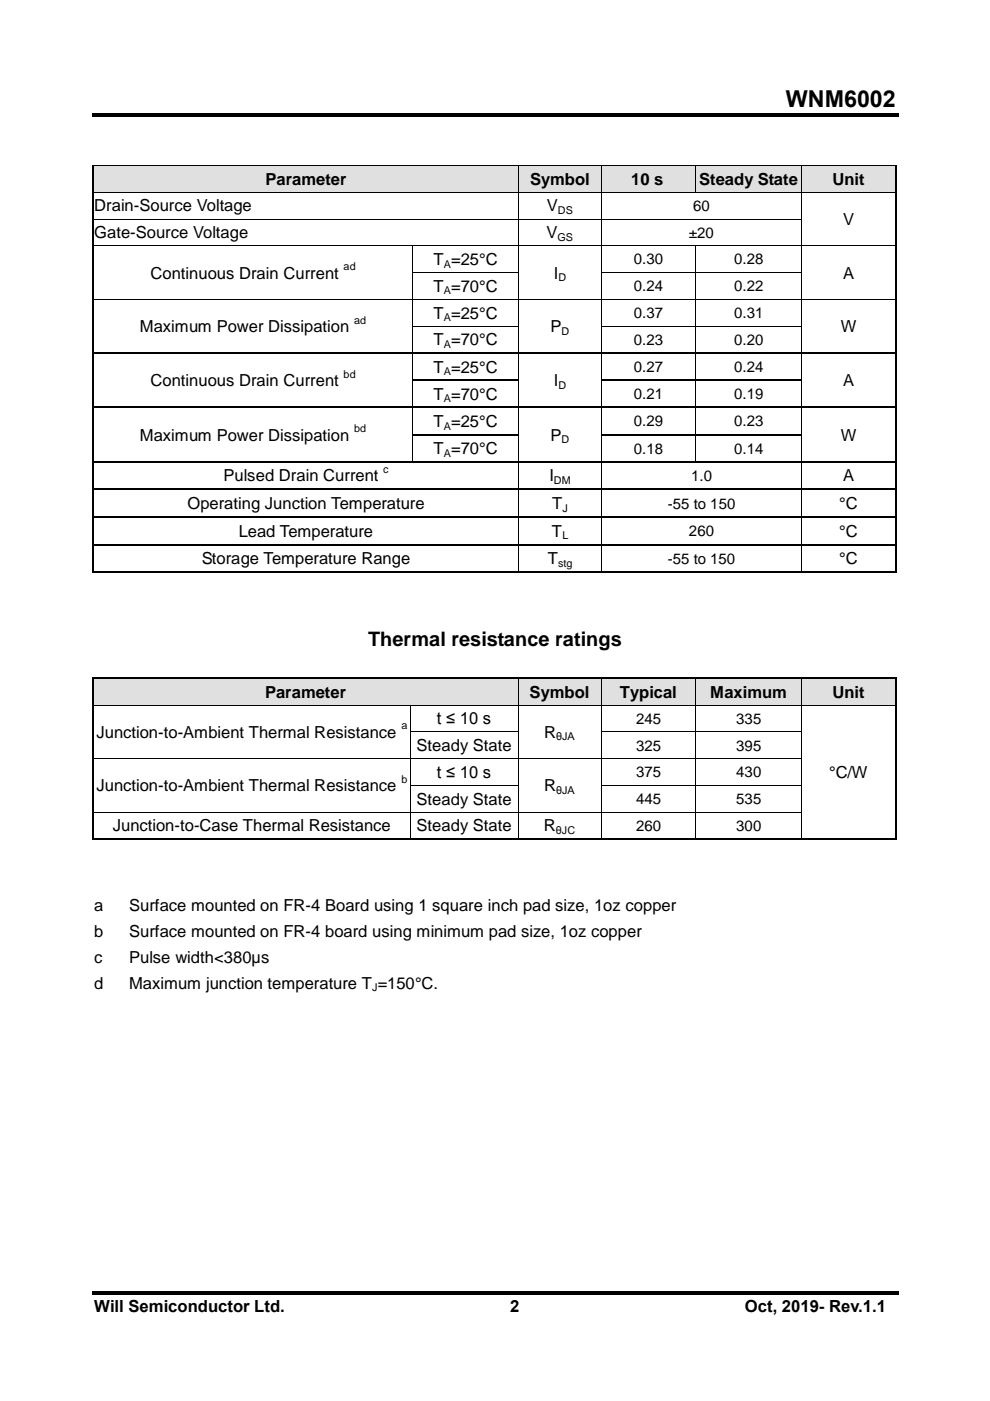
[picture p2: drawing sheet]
<svg xmlns="http://www.w3.org/2000/svg" width="210mm" height="297mm" viewBox="0 0 210 297" stroke-linecap="round" stroke-linejoin="round" font-family="sans-serif">
<defs><g id="words">
<text font-size="4.9" x="166.7" y="22.6">WNM6002</text>
<text font-size="4.2" x="78.1" y="136.9">Thermal resistance ratings</text>
<g font-size="3.5">
<text x="56.3" y="39.2">Parameter</text>
<text x="112.4" y="39.2">Symbol</text>
<text x="133.9" y="39.2">10 s</text>
<text x="148.3" y="39.2">Steady State</text>
<text x="176.6" y="39.2">Unit</text>
<text x="20" y="44.8">Drain-Source Voltage</text>
<text x="116" y="44.8">V</text>
<text x="178.8" y="47.7">V</text>
<text x="20" y="50.5">Gate-Source Voltage</text>
<text x="115.9" y="50.5">V</text>
<text x="31.9" y="59">Continuous Drain Current</text>
<text x="92" y="56.2">T =25°C</text>
<text x="117.5" y="59">I</text>
<text x="178.8" y="59">A</text>
<text x="92" y="61.9">T =70°C</text>
<text x="29.7" y="70.4">Maximum Power Dissipation</text>
<text x="92" y="67.6">T =25°C</text>
<text x="116.8" y="70.4">P</text>
<text x="178.3" y="70.4">W</text>
<text x="92" y="73.2">T =70°C</text>
<text x="31.9" y="81.9">Continuous Drain Current</text>
<text x="92" y="79">T =25°C</text>
<text x="117.5" y="81.9">I</text>
<text x="178.8" y="81.9">A</text>
<text x="92" y="84.7">T =70°C</text>
<text x="29.7" y="93.4">Maximum Power Dissipation</text>
<text x="92" y="90.5">T =25°C</text>
<text x="116.8" y="93.4">P</text>
<text x="178.3" y="93.4">W</text>
<text x="92" y="96.3">T =70°C</text>
<text x="39.8" y="108">Operating Junction Temperature</text>
<text x="47.4" y="102.1">Pulsed Drain Current</text>
<text x="116.5" y="102.1">I</text>
<text x="117.1" y="108">T</text>
<text x="178" y="108">°C</text>
<text x="178.8" y="102.1">A</text>
<text x="50.6" y="113.8">Lead Temperature</text>
<text x="117.1" y="113.8">T</text>
<text x="178" y="113.8">°C</text>
<text x="42.8" y="119.6">Storage Temperature Range</text>
<text x="116.2" y="119.6">T</text>
<text x="178" y="119.6">°C</text>
<text x="56.2" y="147.9">Parameter</text>
<text x="112.3" y="147.9">Symbol</text>
<text x="131.5" y="147.9">Typical</text>
<text x="150.7" y="147.9">Maximum</text>
<text x="176.6" y="147.9">Unit</text>
<text x="92.7" y="153.5">t ≤ 10 s</text>
<text x="20.5" y="156.4">Junction-to-Ambient Thermal Resistance</text>
<text x="88.4" y="159.3">Steady State</text>
<text x="115.4" y="156.4">R</text>
<text x="20.5" y="167.8">Junction-to-Ambient Thermal Resistance</text>
<text x="92.7" y="164.9">t ≤ 10 s</text>
<text x="115.4" y="167.8">R</text>
<text x="175.9" y="164.9">°C/W</text>
<text x="88.4" y="170.6">Steady State</text>
<text x="23.9" y="176.3">Junction-to-Case Thermal Resistance</text>
<text x="88.4" y="176.3">Steady State</text>
<text x="115.4" y="176.3">R</text>
<text x="20" y="193.1">a</text>
<text x="27.4" y="193.1">Surface mounted on FR-4 Board using 1 square inch pad size, 1oz copper</text>
<text x="20" y="198.6">b</text>
<text x="27.4" y="198.6">Surface mounted on FR-4 board using minimum pad size, 1oz copper</text>
<text x="20" y="204.1">c</text>
<text x="20" y="209.6">d</text>
<text x="27.4" y="204.1">Pulse width&lt;380µs</text>
<text x="27.4" y="209.6">Maximum junction temperature T =150°C.</text>
<text x="20" y="278.2">Will Semiconductor Ltd.</text>
<text x="108.2" y="278.2">2</text>
<text x="158" y="278.2">Oct, 2019- Rev.1.1</text>
</g>
<g font-size="3.2">
<text x="147" y="44.7">60</text>
<text x="146.1" y="50.4">±20</text>
<text x="134.4" y="56">0.30</text>
<text x="155.7" y="56">0.28</text>
<text x="134.4" y="61.8">0.24</text>
<text x="155.7" y="61.8">0.22</text>
<text x="134.4" y="67.4">0.37</text>
<text x="155.7" y="67.4">0.31</text>
<text x="134.4" y="73.1">0.23</text>
<text x="155.7" y="73.1">0.20</text>
<text x="134.4" y="78.9">0.27</text>
<text x="155.7" y="78.9">0.24</text>
<text x="134.4" y="84.6">0.21</text>
<text x="155.7" y="84.6">0.19</text>
<text x="134.4" y="90.4">0.29</text>
<text x="155.7" y="90.4">0.23</text>
<text x="134.4" y="96.2">0.18</text>
<text x="146.6" y="101.9">1.0</text>
<text x="155.7" y="96.2">0.14</text>
<text x="141.6" y="107.8">-55 to 150</text>
<text x="146.1" y="113.7">260</text>
<text x="141.6" y="119.5">-55 to 150</text>
<text x="134.9" y="153.4">245</text>
<text x="156.2" y="153.4">335</text>
<text x="134.9" y="159.1">325</text>
<text x="156.2" y="159.1">395</text>
<text x="134.9" y="164.8">375</text>
<text x="156.2" y="164.8">430</text>
<text x="134.9" y="170.5">445</text>
<text x="156.2" y="170.5">535</text>
<text x="134.9" y="176.2">260</text>
<text x="156.2" y="176.2">300</text>
</g>
<g font-size="2.3">
<text x="118.3" y="45.4">DS</text>
<text x="118.3" y="51">GS</text>
<text x="72.9" y="57.3">ad</text>
<text x="94.2" y="56.7">A</text>
<text x="118.4" y="59.6">D</text>
<text x="94.2" y="62.4">A</text>
<text x="75.1" y="68.6">ad</text>
<text x="94.2" y="68.1">A</text>
<text x="119.1" y="70.9">D</text>
<text x="94.2" y="73.8">A</text>
<text x="72.9" y="80.1">bd</text>
<text x="94.2" y="79.5">A</text>
<text x="118.4" y="82.4">D</text>
<text x="94.2" y="85.3">A</text>
<text x="75.1" y="91.6">bd</text>
<text x="94.2" y="91.1">A</text>
<text x="119.1" y="94">D</text>
<text x="81.3" y="100.3">c</text>
<text x="94.2" y="96.9">A</text>
<text x="117.5" y="102.6">DM</text>
<text x="119.3" y="108.5">J</text>
<text x="119.3" y="114.3">L</text>
<text x="118.4" y="120.2">stg</text>
<text x="85.1" y="154.6">a</text>
<text x="118" y="157">θJA</text>
<text x="85.1" y="166">b</text>
<text x="118" y="168.3">θJA</text>
<text x="117.9" y="176.8">θJC</text>
<text x="79" y="210.2">J</text>
</g>
</g></defs>
<path d="M19.5 24h171v.8h-171zM19.5 273.8h171v.8h-171z" fill="#000"/>
<g fill="#e0e0e0">
<path d="M20 35.2h90v5.5h-90z" fill-rule="evenodd"/>
<path d="M110.1 35.2h17.3v5.5h-17.3z" fill-rule="evenodd"/>
<path d="M127.6 35.2h19.8v5.5h-19.8z" fill-rule="evenodd"/>
<path d="M147.7 35.2h22.3v5.5h-22.3z" fill-rule="evenodd"/>
<path d="M170.1 35.2h19.8v5.5h-19.8z" fill-rule="evenodd"/>
</g>
<g fill="none" stroke="#000" stroke-width=".21">
<path d="M19.7 35.1h90.2M110 35.2v5.5M110.1 35.1h17.3M127.5 35.2v5.5M127.6 35.1h19.8M147.5 35.2v5.5M147.6 35.1h22.4M170 35.2v5.5M170.1 35.1h19.8M20 40.8h89.9M20 46.4h89.9M20 52.1h67.4"/>
<path d="M87.5 52.2v5.5M87.5 57.9v5.5M87.6 52.1h22.3M87.6 57.8h22.3M110 40.8v5.5M110 46.5v5.5M110 52.2v5.5M110 57.9v5.5M110.1 40.8h17.3M110.1 46.4h17.3M110.1 52.1h17.3M127.5 40.8v5.5"/>
<path d="M127.5 46.5v5.5M127.5 52.2v5.5M127.5 57.9v5.5M127.6 40.8h19.8M127.6 46.4h42.4M127.6 52.1h19.8M127.6 57.8h19.8M147.5 52.2v5.5M147.6 40.8h22.4M147.6 52.1h22.4M147.6 57.8h22.4M170 40.8v5.5"/>
<path d="M170 46.5v5.5M170 52.2v5.5M170 57.9v5.5M170.1 40.8h19.8M170.1 52.1h19.8M20 63.5h67.4M87.5 63.6v5.5M87.5 69.3v5.5M87.5 75v5.5M87.6 63.5h22.3M87.6 69.2h22.3M110 63.6v5.5"/>
<path d="M110 69.3v5.5M110 75v5.5M110.1 63.5h17.3M127.5 63.6v5.5M127.5 69.3v5.5M127.5 75v5.5M127.6 63.5h19.8M127.6 69.2h19.8M147.6 63.5h22.4M147.6 69.2h22.4M170 63.6v5.5M170 69.3v5.5"/>
<path d="M170 75v5.5M170.1 63.5h19.8M87.5 80.8v5.5M87.5 86.5v5.6M87.5 92.3v5.5M110 80.8v5.5M110 86.5v5.6M110 92.3v5.5M110 98.1v5.5M127.5 80.8v5.5M127.5 86.5v5.6M127.5 92.3v5.5"/>
<path d="M127.5 98.1v5.5M147.5 92.3v5.5M170 80.8v5.5M170 86.5v5.6M170 92.3v5.5M170 98.1v5.5M110 103.9v5.6M110 109.8v5.5M110 115.7v5.5M127.5 103.9v5.6M127.5 109.8v5.5M127.5 115.7v5.5"/>
<path d="M170 103.9v5.6M170 109.8v5.5M170 115.7v5.5"/>
</g>
<g fill="#000">
<path d="M109.9 35h.2v.2h-.2z" fill-rule="evenodd"/>
<path d="M127.4 35h.2v.2h-.2z" fill-rule="evenodd"/>
<path d="M147.4 35h.2v.2h-.2z" fill-rule="evenodd"/>
<path d="M170 35h.1v.2h-.1z" fill-rule="evenodd"/>
<path d="M189.9 35h.3v.2h-.3z" fill-rule="evenodd"/>
<path d="M19.7 40.7h.3v.1h-.3z" fill-rule="evenodd"/>
<path d="M19.7 46.3h.3v.2h-.3z" fill-rule="evenodd"/>
<path d="M19.7 52h.3v.2h-.3z" fill-rule="evenodd"/>
<path d="M19.7 57.7h.3v.2h-.3z" fill-rule="evenodd"/>
<path d="M87.4 52h.2v.2h-.2z" fill-rule="evenodd"/>
<path d="M87.4 57.7h.2v.2h-.2z" fill-rule="evenodd"/>
<path d="M109.9 40.7h.2v.1h-.2z" fill-rule="evenodd"/>
<path d="M109.9 46.3h.2v.2h-.2z" fill-rule="evenodd"/>
<path d="M109.9 52h.2v.2h-.2z" fill-rule="evenodd"/>
<path d="M109.9 57.7h.2v.2h-.2z" fill-rule="evenodd"/>
<path d="M127.4 40.7h.2v.1h-.2z" fill-rule="evenodd"/>
<path d="M127.4 46.3h.2v.2h-.2z" fill-rule="evenodd"/>
<path d="M127.4 52h.2v.2h-.2z" fill-rule="evenodd"/>
<path d="M127.4 57.7h.2v.2h-.2z" fill-rule="evenodd"/>
<path d="M147.4 40.7h.2v.1h-.2z" fill-rule="evenodd"/>
<path d="M147.4 52h.2v.2h-.2z" fill-rule="evenodd"/>
<path d="M170 40.7h.1v.1h-.1z" fill-rule="evenodd"/>
<path d="M170 46.3h.1v.2h-.1z" fill-rule="evenodd"/>
<path d="M170 52h.1v.2h-.1z" fill-rule="evenodd"/>
<path d="M170 57.7h.1v.2h-.1z" fill-rule="evenodd"/>
<path d="M189.9 40.7h.3v.1h-.3z" fill-rule="evenodd"/>
<path d="M189.9 46.3h.3v.2h-.3z" fill-rule="evenodd"/>
<path d="M189.9 52h.3v.2h-.3z" fill-rule="evenodd"/>
<path d="M189.9 57.7h.3v.2h-.3z" fill-rule="evenodd"/>
<path d="M19.7 63.4h.3v.2h-.3z" fill-rule="evenodd"/>
<path d="M19.7 69.1h.3v.2h-.3z" fill-rule="evenodd"/>
<path d="M19.7 74.8h.3v.2h-.3z" fill-rule="evenodd"/>
<path d="M87.4 63.4h.2v.2h-.2z" fill-rule="evenodd"/>
<path d="M87.4 69.1h.2v.2h-.2z" fill-rule="evenodd"/>
<path d="M87.4 74.8h.3v.2h-.3z" fill-rule="evenodd"/>
<path d="M109.9 63.4h.2v.2h-.2z" fill-rule="evenodd"/>
<path d="M109.9 69.1h.2v.2h-.2z" fill-rule="evenodd"/>
<path d="M109.9 74.8h.3v.2h-.3z" fill-rule="evenodd"/>
<path d="M127.4 63.4h.2v.2h-.2z" fill-rule="evenodd"/>
<path d="M127.4 69.1h.2v.2h-.2z" fill-rule="evenodd"/>
<path d="M127.4 74.8h.3v.2h-.3z" fill-rule="evenodd"/>
<path d="M170 63.4h.1v.2h-.1z" fill-rule="evenodd"/>
<path d="M170 69.1h.1v.2h-.1z" fill-rule="evenodd"/>
<path d="M170 74.8h.2v.2h-.2z" fill-rule="evenodd"/>
<path d="M189.9 63.4h.3v.2h-.3z" fill-rule="evenodd"/>
<path d="M189.9 69.1h.3v.2h-.3z" fill-rule="evenodd"/>
<path d="M189.9 74.8h.3v.2h-.3z" fill-rule="evenodd"/>
<path d="M19.7 80.5h.3v.3h-.3z" fill-rule="evenodd"/>
<path d="M19.7 86.3h.3v.2h-.3z" fill-rule="evenodd"/>
<path d="M19.7 92.1h.3v.2h-.3z" fill-rule="evenodd"/>
<path d="M19.7 97.8h.3v.3h-.3z" fill-rule="evenodd"/>
<path d="M87.4 80.5h.2v.3h-.2z" fill-rule="evenodd"/>
<path d="M87.4 86.3h.3v.2h-.3z" fill-rule="evenodd"/>
<path d="M87.4 92.1h.2v.2h-.2z" fill-rule="evenodd"/>
<path d="M87.4 97.8h.3v.3h-.3z" fill-rule="evenodd"/>
<path d="M109.9 80.5h.2v.3h-.2z" fill-rule="evenodd"/>
<path d="M109.9 86.3h.3v.2h-.3z" fill-rule="evenodd"/>
<path d="M109.9 92.1h.2v.2h-.2z" fill-rule="evenodd"/>
<path d="M109.9 97.8h.3v.3h-.3z" fill-rule="evenodd"/>
<path d="M127.4 80.5h.2v.3h-.2z" fill-rule="evenodd"/>
<path d="M127.4 86.3h.3v.2h-.3z" fill-rule="evenodd"/>
<path d="M127.4 92.1h.2v.2h-.2z" fill-rule="evenodd"/>
<path d="M127.4 97.8h.3v.3h-.3z" fill-rule="evenodd"/>
<path d="M147.4 97.8h.3v.3h-.3z" fill-rule="evenodd"/>
<path d="M170 80.5h.1v.3h-.1z" fill-rule="evenodd"/>
<path d="M170 86.3h.2v.2h-.2z" fill-rule="evenodd"/>
<path d="M170 92.1h.1v.2h-.1z" fill-rule="evenodd"/>
<path d="M170 97.8h.2v.3h-.2z" fill-rule="evenodd"/>
<path d="M189.9 80.5h.3v.3h-.3z" fill-rule="evenodd"/>
<path d="M189.9 86.3h.3v.2h-.3z" fill-rule="evenodd"/>
<path d="M189.9 92.1h.3v.2h-.3z" fill-rule="evenodd"/>
<path d="M189.9 97.8h.3v.3h-.3z" fill-rule="evenodd"/>
<path d="M19.7 103.6h.3v.3h-.3z" fill-rule="evenodd"/>
<path d="M19.7 109.5h.3v.3h-.3z" fill-rule="evenodd"/>
<path d="M19.7 115.3h.3v.4h-.3z" fill-rule="evenodd"/>
<path d="M109.9 103.6h.4v.3h-.4z" fill-rule="evenodd"/>
<path d="M109.9 109.5h.4v.3h-.4z" fill-rule="evenodd"/>
<path d="M109.9 115.3h.4v.4h-.4z" fill-rule="evenodd"/>
<path d="M127.4 103.6h.4v.3h-.4z" fill-rule="evenodd"/>
<path d="M127.4 109.5h.4v.3h-.4z" fill-rule="evenodd"/>
<path d="M127.4 115.3h.4v.4h-.4z" fill-rule="evenodd"/>
<path d="M170 103.6h.3v.3h-.3z" fill-rule="evenodd"/>
<path d="M170 109.5h.3v.3h-.3z" fill-rule="evenodd"/>
<path d="M170 115.3h.3v.4h-.3z" fill-rule="evenodd"/>
<path d="M189.9 103.6h.3v.3h-.3z" fill-rule="evenodd"/>
<path d="M189.9 109.5h.3v.3h-.3z" fill-rule="evenodd"/>
<path d="M189.9 115.3h.3v.4h-.3z" fill-rule="evenodd"/>
<path d="M19.7 121.2h.3v.3h-.3z" fill-rule="evenodd"/>
<path d="M19.7 121.2h.3v.3h-.3z" fill-rule="evenodd"/>
<path d="M109.9 121.2h.4v.3h-.4z" fill-rule="evenodd"/>
<path d="M127.4 121.2h.4v.3h-.4z" fill-rule="evenodd"/>
<path d="M170 121.2h.3v.3h-.3z" fill-rule="evenodd"/>
<path d="M189.9 121.2h.3v.3h-.3z" fill-rule="evenodd"/>
<path d="M189.9 121.2h.3v.3h-.3z" fill-rule="evenodd"/>
</g>
<g fill="none" stroke="#000" stroke-width=".34">
<path d="M19.8 35.2v5.5M190 35.2v5.5M19.8 40.8v5.5M19.8 46.5v5.5M19.8 52.2v5.5M19.8 57.9v5.5M190 40.8v5.5M190 46.5v5.5M190 52.2v5.5M190 57.9v5.5M19.8 63.6v5.5M19.8 69.3v5.5"/>
<path d="M19.8 75v5.5M190 63.6v5.5M190 69.3v5.5M190 75v5.5M19.8 80.8v5.5M19.8 86.5v5.6M19.8 92.3v5.5M19.8 98.1v5.5M190 80.8v5.5M190 86.5v5.6M190 92.3v5.5M190 98.1v5.5"/>
<path d="M19.8 103.9v5.6M19.8 109.8v5.5M19.8 115.7v5.5M20 103.8h89.9M20 109.6h89.9M20 115.5h89.9M110.3 103.8h17.1M110.3 109.6h17.1M110.3 115.5h17.1M127.8 103.8h42.2M127.8 109.6h42.2M127.8 115.5h42.2"/>
<path d="M170.3 103.8h19.6M170.3 109.6h19.6M170.3 115.5h19.6M190 103.9v5.6M190 109.8v5.5M190 115.7v5.5M20 121.4h89.9M110.3 121.4h17.1M127.8 121.4h42.2M170.3 121.4h19.6"/>
</g>
<g fill="none" stroke="#000" stroke-width=".25">
<path d="M20 74.9h67.4M87.7 74.9h22.2M110.2 74.9h17.2M127.7 74.9h19.7M147.7 74.9h22.3M170.2 74.9h19.7M20 86.4h67.4M20 98h67.4M87.6 80.6h22.3M87.6 92.2h22.3M87.7 86.4h22.2M87.7 98h22.2"/>
<path d="M110.2 86.4h17.2M110.2 98h17.2M127.6 80.6h19.8M127.6 92.2h19.8M127.7 86.4h19.7M127.7 98h19.7M147.7 80.6h22.3M147.7 86.4h22.3M147.7 92.2h22.3M147.7 98h22.3M170.2 86.4h19.7M170.2 98h19.7"/>
</g>
<g fill="#e0e0e0">
<path d="M20 143.9h89.8v5.5h-89.8z" fill-rule="evenodd"/>
<path d="M110 143.9h17.4v5.5h-17.4z" fill-rule="evenodd"/>
<path d="M127.7 143.9h19.8v5.5h-19.8z" fill-rule="evenodd"/>
<path d="M147.7 143.9h22.3v5.5h-22.3z" fill-rule="evenodd"/>
<path d="M170.1 143.9h19.8v5.5h-19.8z" fill-rule="evenodd"/>
</g>
<g fill="#000">
<path d="M147.4 57.7h.2v.2h-.2z" fill-rule="evenodd"/>
<path d="M147.4 63.4h.2v.2h-.2z" fill-rule="evenodd"/>
<path d="M147.4 69.1h.2v.2h-.2z" fill-rule="evenodd"/>
<path d="M147.4 74.8h.3v.2h-.3z" fill-rule="evenodd"/>
<path d="M147.4 80.5h.3v.3h-.3z" fill-rule="evenodd"/>
<path d="M147.4 86.3h.3v.2h-.3z" fill-rule="evenodd"/>
<path d="M147.4 92.1h.3v.2h-.3z" fill-rule="evenodd"/>
<path d="M19.7 143.6h.3v.3h-.3z" fill-rule="evenodd"/>
<path d="M19.7 143.6h.3v.3h-.3z" fill-rule="evenodd"/>
<path d="M19.7 149.4h.3v.2h-.3z" fill-rule="evenodd"/>
<path d="M19.7 155.1h.3v.1h-.3z" fill-rule="evenodd"/>
<path d="M86.9 149.4h.2v.2h-.2z" fill-rule="evenodd"/>
<path d="M86.9 155.1h.2v.1h-.2z" fill-rule="evenodd"/>
<path d="M109.8 143.6h.3v.3h-.3z" fill-rule="evenodd"/>
<path d="M109.8 149.4h.2v.2h-.2z" fill-rule="evenodd"/>
<path d="M109.8 155.1h.2v.1h-.2z" fill-rule="evenodd"/>
<path d="M127.4 143.6h.4v.3h-.4z" fill-rule="evenodd"/>
<path d="M127.4 149.4h.2v.2h-.2z" fill-rule="evenodd"/>
<path d="M127.4 155.1h.2v.1h-.2z" fill-rule="evenodd"/>
<path d="M147.5 143.6h.3v.3h-.3z" fill-rule="evenodd"/>
<path d="M147.5 149.4h.2v.2h-.2z" fill-rule="evenodd"/>
<path d="M147.5 155.1h.2v.1h-.2z" fill-rule="evenodd"/>
<path d="M170 143.6h.3v.3h-.3z" fill-rule="evenodd"/>
<path d="M170 149.4h.1v.2h-.1z" fill-rule="evenodd"/>
<path d="M170 155.1h.1v.1h-.1z" fill-rule="evenodd"/>
<path d="M189.9 143.6h.3v.3h-.3z" fill-rule="evenodd"/>
<path d="M189.9 143.6h.3v.3h-.3z" fill-rule="evenodd"/>
<path d="M189.9 149.4h.3v.2h-.3z" fill-rule="evenodd"/>
<path d="M189.9 155.1h.3v.1h-.3z" fill-rule="evenodd"/>
<path d="M19.7 160.8h.3v.2h-.3z" fill-rule="evenodd"/>
<path d="M19.7 166.5h.3v.1h-.3z" fill-rule="evenodd"/>
<path d="M19.7 172.1h.3v.2h-.3z" fill-rule="evenodd"/>
<path d="M19.7 177.8h.3v.3h-.3z" fill-rule="evenodd"/>
<path d="M19.7 177.8h.3v.3h-.3z" fill-rule="evenodd"/>
<path d="M86.9 160.8h.2v.2h-.2z" fill-rule="evenodd"/>
<path d="M86.9 166.5h.2v.1h-.2z" fill-rule="evenodd"/>
<path d="M86.9 172.1h.2v.2h-.2z" fill-rule="evenodd"/>
<path d="M86.9 177.8h.4v.3h-.4z" fill-rule="evenodd"/>
<path d="M109.8 160.8h.2v.2h-.2z" fill-rule="evenodd"/>
<path d="M109.8 166.5h.2v.1h-.2z" fill-rule="evenodd"/>
<path d="M109.8 172.1h.2v.2h-.2z" fill-rule="evenodd"/>
<path d="M109.8 177.8h.3v.3h-.3z" fill-rule="evenodd"/>
<path d="M127.4 160.8h.2v.2h-.2z" fill-rule="evenodd"/>
<path d="M127.4 166.5h.2v.1h-.2z" fill-rule="evenodd"/>
<path d="M127.4 172.1h.2v.2h-.2z" fill-rule="evenodd"/>
<path d="M127.4 177.8h.4v.3h-.4z" fill-rule="evenodd"/>
<path d="M147.5 177.8h.3v.3h-.3z" fill-rule="evenodd"/>
<path d="M147.5 160.8h.2v.2h-.2z" fill-rule="evenodd"/>
<path d="M147.5 166.5h.2v.1h-.2z" fill-rule="evenodd"/>
<path d="M147.5 172.1h.2v.2h-.2z" fill-rule="evenodd"/>
<path d="M170 160.8h.1v.2h-.1z" fill-rule="evenodd"/>
<path d="M170 166.5h.1v.1h-.1z" fill-rule="evenodd"/>
<path d="M170 172.1h.1v.2h-.1z" fill-rule="evenodd"/>
<path d="M170 177.8h.3v.3h-.3z" fill-rule="evenodd"/>
<path d="M189.9 160.8h.3v.2h-.3z" fill-rule="evenodd"/>
<path d="M189.9 166.5h.3v.1h-.3z" fill-rule="evenodd"/>
<path d="M189.9 172.1h.3v.2h-.3z" fill-rule="evenodd"/>
<path d="M189.9 177.8h.3v.3h-.3z" fill-rule="evenodd"/>
<path d="M189.9 177.8h.3v.3h-.3z" fill-rule="evenodd"/>
</g>
<g fill="none" stroke="#000" stroke-width=".34">
<path d="M19.8 143.9v5.5M19.8 149.6v5.5M19.8 155.2v5.6M20 143.7h89.8M110.1 143.7h17.3M127.8 143.7h19.7M147.8 143.7h22.2M170.3 143.7h19.6M190 143.9v5.5M190 149.6v5.5M190 155.2v5.6M19.8 161v5.5"/>
<path d="M19.8 166.6v5.5M19.8 172.3v5.5M20 178h66.9M87.3 178h22.5M110.1 178h17.3M127.8 178h19.7M147.8 178h22.2M170.3 178h19.6M190 161v5.5M190 166.6v5.5M190 172.3v5.5"/>
</g>
<g fill="none" stroke="#000" stroke-width=".21">
<path d="M147.5 57.9v5.5M147.5 63.6v5.5M147.5 69.3v5.5M147.5 75v5.5M147.5 80.8v5.5M147.5 86.5v5.6M20 149.5h66.9M87 149.6v5.5M87 155.2v5.6M87.1 149.5h22.7M87.1 155.2h22.7M109.9 143.9v5.5"/>
<path d="M109.9 149.6v5.5M109.9 155.2v5.6M110 149.5h17.4M127.5 143.9v5.5M127.5 149.6v5.5M127.5 155.2v5.6M127.6 149.5h19.9M127.6 155.2h19.9M147.6 143.9v5.5M147.6 149.6v5.5M147.6 155.2v5.6M147.7 149.5h22.3"/>
<path d="M147.7 155.2h22.3M170 143.9v5.5M170 149.6v5.5M170 155.2v5.6M170.1 149.5h19.8M20 160.9h66.9M20 172.2h66.9M87 161v5.5M87 166.6v5.5M87 172.3v5.5M87.1 160.9h22.7M87.1 166.5h22.7"/>
<path d="M87.1 172.2h22.7M109.9 161v5.5M109.9 166.6v5.5M109.9 172.3v5.5M110 160.9h17.4M110 172.2h17.4M127.5 161v5.5M127.5 166.6v5.5M127.5 172.3v5.5M127.6 160.9h19.9M127.6 166.5h19.9M127.6 172.2h19.9"/>
<path d="M147.6 161v5.5M147.6 166.6v5.5M147.6 172.3v5.5M147.7 160.9h22.3M147.7 166.5h22.3M147.7 172.2h22.3M170 161v5.5M170 166.6v5.5M170 172.3v5.5"/>
</g>
<use href="#words"/>
</svg>
